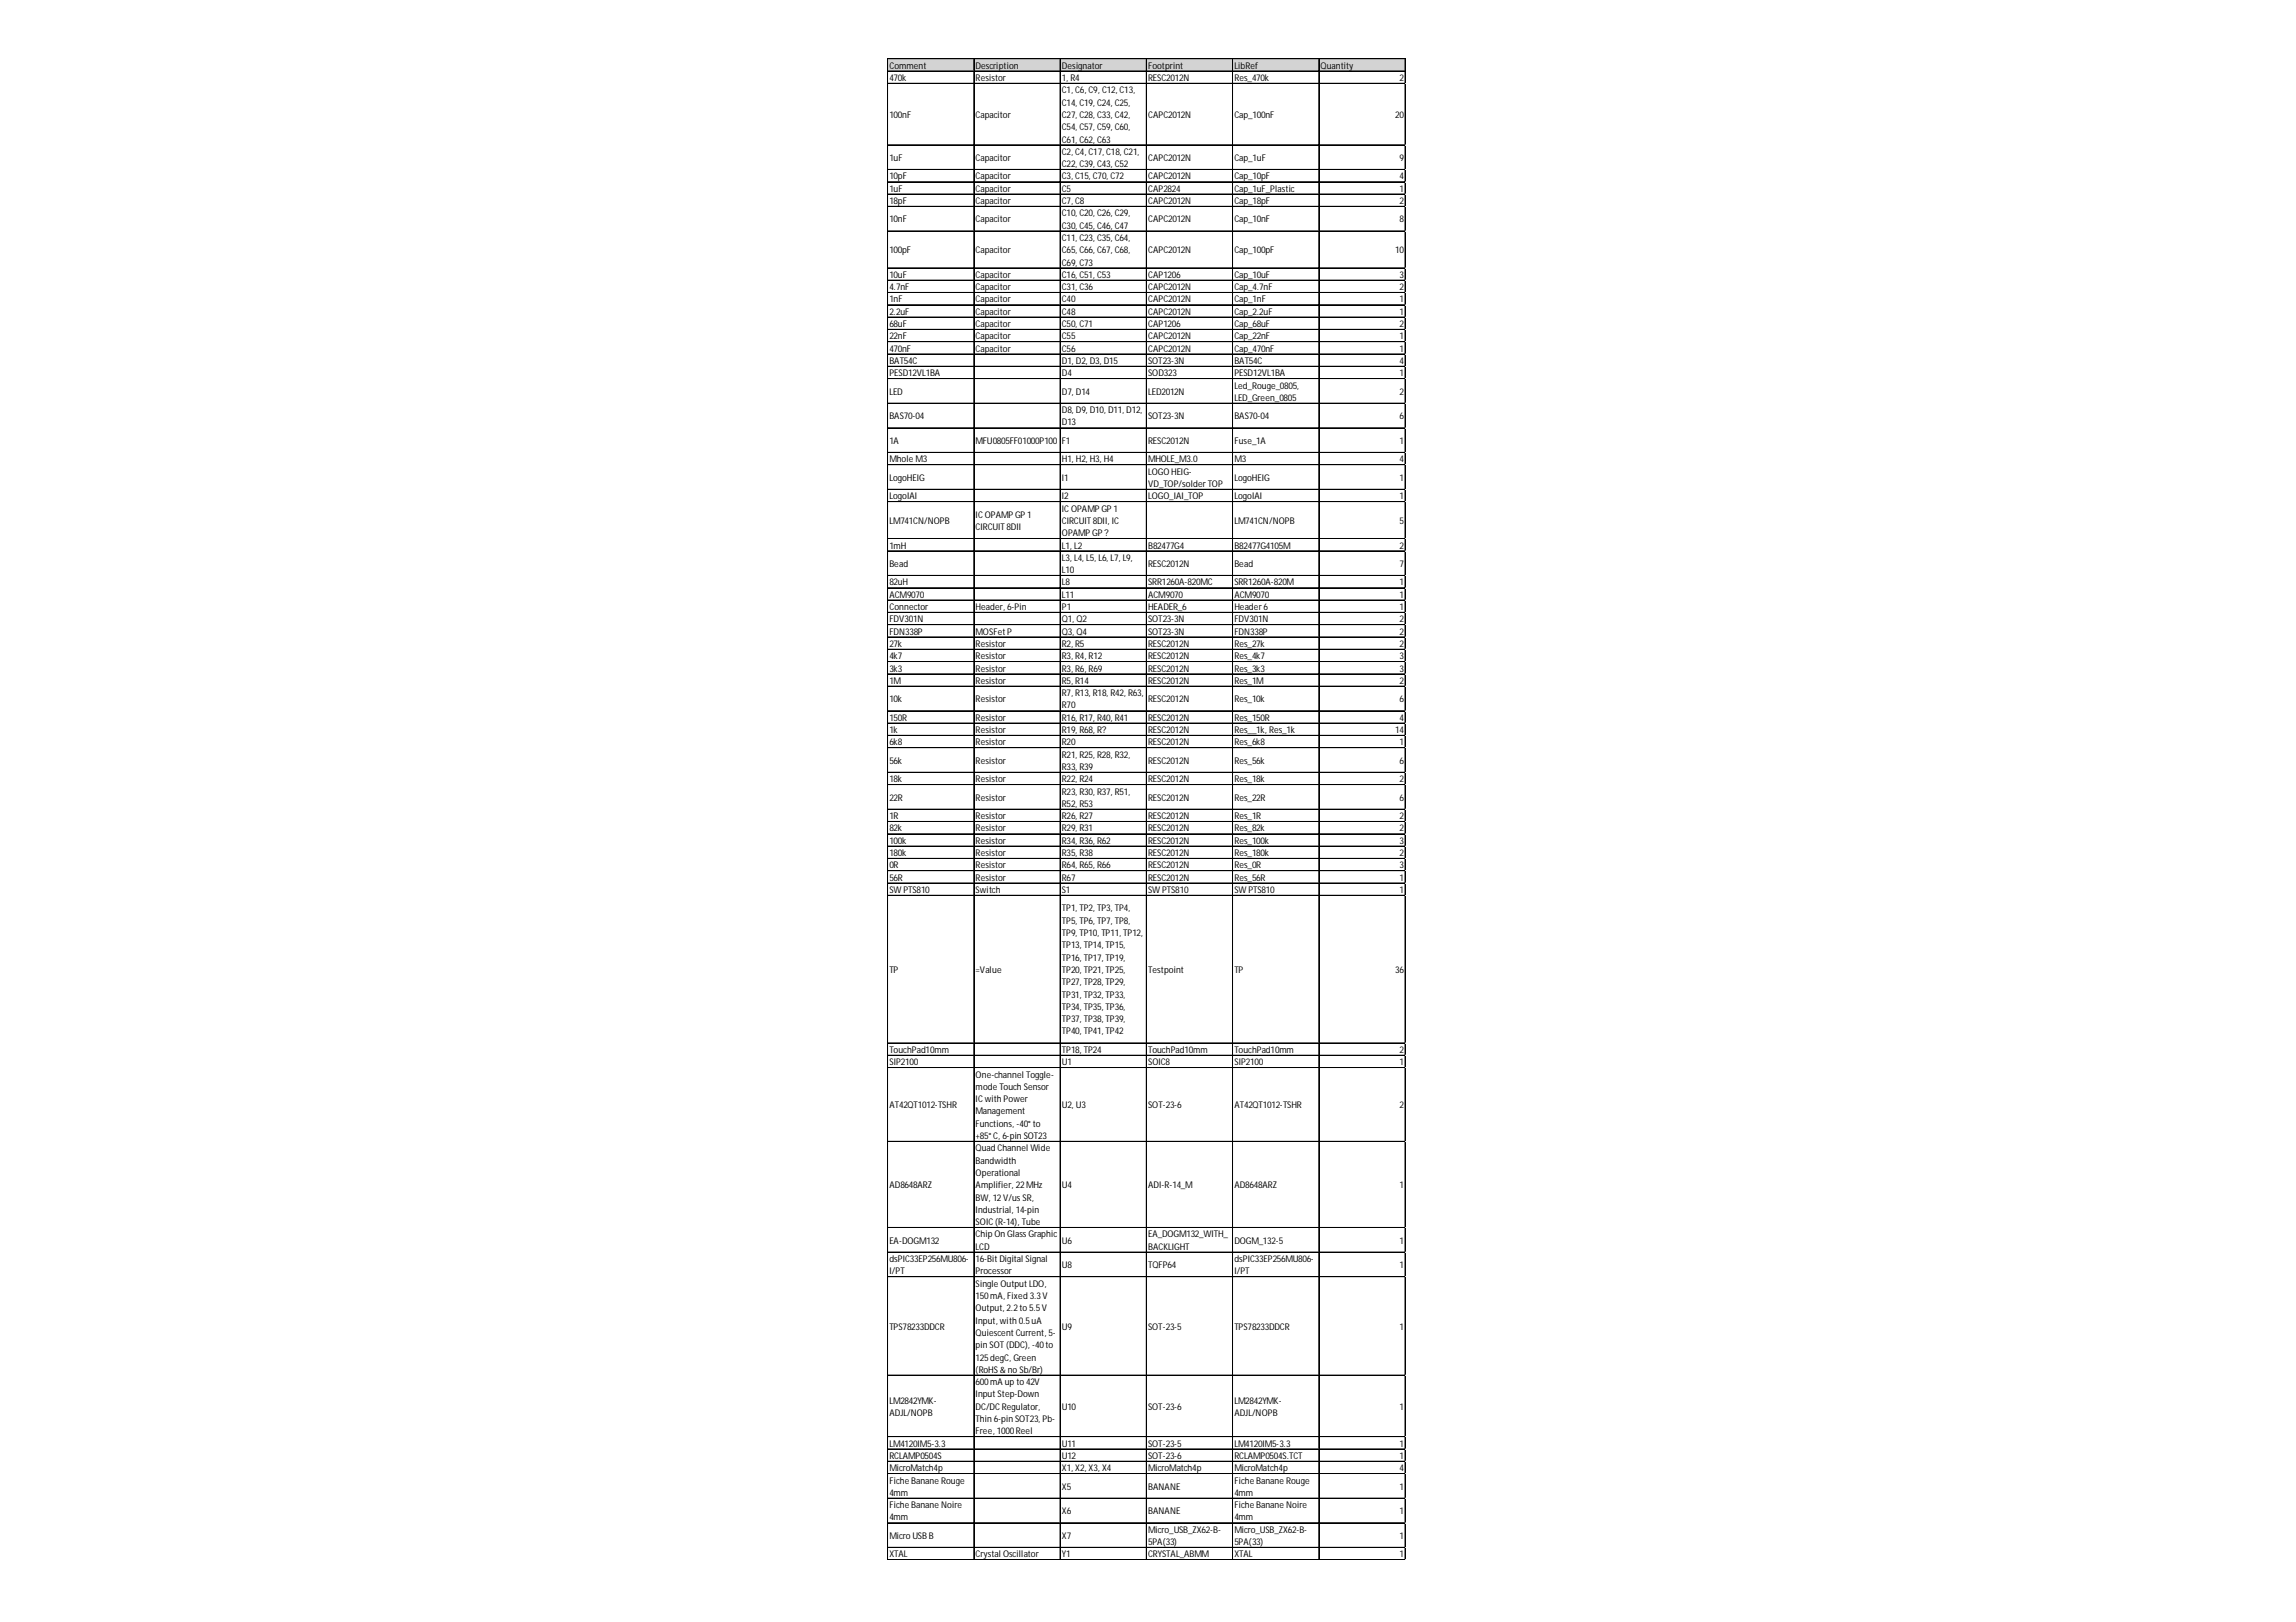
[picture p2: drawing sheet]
<svg xmlns="http://www.w3.org/2000/svg" width="297mm" height="210mm" viewBox="0 0 297 210" stroke-linecap="round" stroke-linejoin="round" font-family="sans-serif">
<defs><g id="words">
<g font-size="1.2">
<text x="115.1" y="8.9">Comment</text>
<text x="115.1" y="10.5">470k</text>
<text x="126.2" y="8.9">Description</text>
<text x="126.2" y="10.5">Resistor</text>
<text x="137.4" y="8.9">Designator</text>
<text x="137.4" y="10.5">1, R4</text>
<text x="148.5" y="8.9">Footprint</text>
<text x="148.5" y="10.5">RESC2012N</text>
<text x="159.7" y="8.9">LibRef</text>
<text x="159.7" y="10.5">Res_470k</text>
<text x="170.9" y="8.9">Quantity</text>
<text x="181.1" y="10.5">2</text>
<text x="115.1" y="15.3">100nF</text>
<text x="126.2" y="15.3">Capacitor</text>
<text x="137.4" y="12.1">C1, C6, C9, C12, C13,</text>
<text x="137.4" y="13.7">C14, C19, C24, C25,</text>
<text x="137.4" y="15.3">C27, C28, C33, C42,</text>
<text x="137.4" y="16.9">C54, C57, C59, C60,</text>
<text x="148.5" y="15.3">CAPC2012N</text>
<text x="159.7" y="15.3">Cap_100nF</text>
<text x="180.5" y="15.3">20</text>
<text x="115.1" y="20.8">1uF</text>
<text x="115.1" y="23.2">10pF</text>
<text x="126.2" y="20.8">Capacitor</text>
<text x="126.2" y="23.2">Capacitor</text>
<text x="137.4" y="18.4">C61, C62, C63</text>
<text x="137.4" y="20">C2, C4, C17, C18, C21,</text>
<text x="137.4" y="21.6">C22, C39, C43, C52</text>
<text x="137.4" y="23.2">C3, C15, C70, C72</text>
<text x="148.5" y="20.8">CAPC2012N</text>
<text x="148.5" y="23.2">CAPC2012N</text>
<text x="159.7" y="20.8">Cap_1uF</text>
<text x="159.7" y="23.2">Cap_10pF</text>
<text x="181.1" y="20.8">9</text>
<text x="181.1" y="23.2">4</text>
<text x="115.1" y="24.8">1uF</text>
<text x="115.1" y="26.4">18pF</text>
<text x="115.1" y="28.8">10nF</text>
<text x="126.2" y="24.8">Capacitor</text>
<text x="126.2" y="26.4">Capacitor</text>
<text x="126.2" y="28.8">Capacitor</text>
<text x="137.4" y="24.8">C5</text>
<text x="137.4" y="26.4">C7, C8</text>
<text x="137.4" y="28">C10, C20, C26, C29,</text>
<text x="137.4" y="29.6">C30, C45, C46, C47</text>
<text x="148.5" y="24.8">CAP2824</text>
<text x="148.5" y="26.4">CAPC2012N</text>
<text x="148.5" y="28.8">CAPC2012N</text>
<text x="159.7" y="24.8">Cap_1uF_Plastic</text>
<text x="159.7" y="26.4">Cap_18pF</text>
<text x="159.7" y="28.8">Cap_10nF</text>
<text x="181.1" y="24.8">1</text>
<text x="181.1" y="26.4">2</text>
<text x="181.1" y="28.8">8</text>
<text x="115.1" y="32.8">100pF</text>
<text x="115.1" y="36">10uF</text>
<text x="126.2" y="32.8">Capacitor</text>
<text x="126.2" y="36">Capacitor</text>
<text x="137.4" y="31.2">C11, C23, C35, C64,</text>
<text x="137.4" y="32.8">C65, C66, C67, C68,</text>
<text x="137.4" y="34.4">C69, C73</text>
<text x="137.4" y="36">C16, C51, C53</text>
<text x="148.5" y="32.8">CAPC2012N</text>
<text x="148.5" y="36">CAP1206</text>
<text x="159.7" y="32.8">Cap_100pF</text>
<text x="159.7" y="36">Cap_10uF</text>
<text x="180.5" y="32.8">10</text>
<text x="181.1" y="36">3</text>
<text x="115.1" y="37.5">4.7nF</text>
<text x="115.1" y="39.1">1nF</text>
<text x="115.1" y="40.7">2.2uF</text>
<text x="126.2" y="37.5">Capacitor</text>
<text x="126.2" y="39.1">Capacitor</text>
<text x="126.2" y="40.7">Capacitor</text>
<text x="137.4" y="37.5">C31, C36</text>
<text x="137.4" y="39.1">C40</text>
<text x="137.4" y="40.7">C48</text>
<text x="148.5" y="37.5">CAPC2012N</text>
<text x="148.5" y="39.1">CAPC2012N</text>
<text x="148.5" y="40.7">CAPC2012N</text>
<text x="159.7" y="37.5">Cap_4.7nF</text>
<text x="159.7" y="39.1">Cap_1nF</text>
<text x="159.7" y="40.7">Cap_2.2uF</text>
<text x="181.1" y="37.5">2</text>
<text x="181.1" y="39.1">1</text>
<text x="181.1" y="40.7">1</text>
<text x="115.1" y="42.3">68uF</text>
<text x="115.1" y="43.9">22nF</text>
<text x="115.1" y="45.5">470nF</text>
<text x="115.1" y="47.1">BAT54C</text>
<text x="126.2" y="42.3">Capacitor</text>
<text x="126.2" y="43.9">Capacitor</text>
<text x="126.2" y="45.5">Capacitor</text>
<text x="137.4" y="42.3">C50, C71</text>
<text x="137.4" y="43.9">C55</text>
<text x="137.4" y="45.5">C56</text>
<text x="137.4" y="47.1">D1, D2, D3, D15</text>
<text x="148.5" y="42.3">CAP1206</text>
<text x="148.5" y="43.9">CAPC2012N</text>
<text x="148.5" y="45.5">CAPC2012N</text>
<text x="148.5" y="47.1">SOT23-3N</text>
<text x="159.7" y="42.3">Cap_68uF</text>
<text x="159.7" y="43.9">Cap_22nF</text>
<text x="159.7" y="45.5">Cap_470nF</text>
<text x="159.7" y="47.1">BAT54C</text>
<text x="181.1" y="42.3">2</text>
<text x="181.1" y="43.9">1</text>
<text x="181.1" y="45.5">1</text>
<text x="181.1" y="47.1">4</text>
<text x="115.1" y="48.7">PESD12VL1BA</text>
<text x="115.1" y="51.1">LED</text>
<text x="137.4" y="48.7">D4</text>
<text x="137.4" y="51.1">D7, D14</text>
<text x="137.4" y="53.5">D8, D9, D10, D11, D12,</text>
<text x="148.5" y="48.7">SOD323</text>
<text x="148.5" y="51.1">LED2012N</text>
<text x="159.7" y="48.7">PESD12VL1BA</text>
<text x="159.7" y="50.3">Led_Rouge_0805,</text>
<text x="159.7" y="51.9">LED_Green_0805</text>
<text x="181.1" y="48.7">1</text>
<text x="181.1" y="51.1">2</text>
<text x="115.1" y="54.3">BAS70-04</text>
<text x="115.1" y="57.4">1A</text>
<text x="115.1" y="59.8">Mhole M3</text>
<text x="126.2" y="57.4">MFU0805FF01000P100</text>
<text x="137.4" y="55.1">D13</text>
<text x="137.4" y="57.4">F1</text>
<text x="137.4" y="59.8">H1, H2, H3, H4</text>
<text x="148.5" y="54.3">SOT23-3N</text>
<text x="148.5" y="57.4">RESC2012N</text>
<text x="148.5" y="59.8">MHOLE_M3.0</text>
<text x="159.7" y="54.3">BAS70-04</text>
<text x="159.7" y="57.4">Fuse_1A</text>
<text x="159.7" y="59.8">M3</text>
<text x="181.1" y="54.3">6</text>
<text x="181.1" y="57.4">1</text>
<text x="181.1" y="59.8">4</text>
<text x="115.1" y="62.2">LogoHEIG</text>
<text x="115.1" y="64.6">LogoIAI</text>
<text x="137.4" y="62.2">I1</text>
<text x="137.4" y="64.6">I2</text>
<text x="148.5" y="61.4">LOGO HEIG-</text>
<text x="148.5" y="63">VD_TOP/solderTOP</text>
<text x="148.5" y="64.6">LOGO_IAI_TOP</text>
<text x="159.7" y="62.2">LogoHEIG</text>
<text x="159.7" y="64.6">LogoIAI</text>
<text x="181.1" y="62.2">1</text>
<text x="181.1" y="64.6">1</text>
<text x="115.1" y="67.8">LM741CN/NOPB</text>
<text x="115.1" y="71">1mH</text>
<text x="126.2" y="67">ICOPAMPGP1</text>
<text x="126.2" y="68.6">CIRCUIT8DII</text>
<text x="137.4" y="66.2">ICOPAMPGP1</text>
<text x="137.4" y="67.8">CIRCUIT8DII, IC</text>
<text x="137.4" y="69.4">OPAMPGP?</text>
<text x="137.4" y="71">L1, L2</text>
<text x="148.5" y="71">B82477G4</text>
<text x="159.7" y="67.8">LM741CN/NOPB</text>
<text x="159.7" y="71">B82477G4105M</text>
<text x="181.1" y="67.8">5</text>
<text x="181.1" y="71">2</text>
<text x="115.1" y="73.4">Bead</text>
<text x="115.1" y="75.8">82uH</text>
<text x="115.1" y="77.4">ACM9070</text>
<text x="137.4" y="72.6">L3, L4, L5, L6, L7, L9,</text>
<text x="137.4" y="74.2">L10</text>
<text x="137.4" y="75.8">L8</text>
<text x="137.4" y="77.4">L11</text>
<text x="148.5" y="73.4">RESC2012N</text>
<text x="148.5" y="75.8">SRR1260A-820MC</text>
<text x="148.5" y="77.4">ACM9070</text>
<text x="159.7" y="73.4">Bead</text>
<text x="159.7" y="75.8">SRR1260A-820M</text>
<text x="159.7" y="77.4">ACM9070</text>
<text x="181.1" y="73.4">7</text>
<text x="181.1" y="75.8">1</text>
<text x="181.1" y="77.4">1</text>
<text x="115.1" y="78.9">Connector</text>
<text x="115.1" y="80.5">FDV301N</text>
<text x="115.1" y="82.1">FDN338P</text>
<text x="115.1" y="83.7">27k</text>
<text x="126.2" y="78.9">Header, 6-Pin</text>
<text x="126.2" y="82.1">MOSFetP</text>
<text x="126.2" y="83.7">Resistor</text>
<text x="137.4" y="78.9">P1</text>
<text x="137.4" y="80.5">Q1, Q2</text>
<text x="137.4" y="82.1">Q3, Q4</text>
<text x="137.4" y="83.7">R2, R5</text>
<text x="148.5" y="78.9">HEADER_6</text>
<text x="148.5" y="80.5">SOT23-3N</text>
<text x="148.5" y="82.1">SOT23-3N</text>
<text x="148.5" y="83.7">RESC2012N</text>
<text x="159.7" y="78.9">Header6</text>
<text x="159.7" y="80.5">FDV301N</text>
<text x="159.7" y="82.1">FDN338P</text>
<text x="159.7" y="83.7">Res_27k</text>
<text x="181.1" y="78.9">1</text>
<text x="181.1" y="80.5">2</text>
<text x="181.1" y="82.1">2</text>
<text x="181.1" y="83.7">2</text>
<text x="115.1" y="85.3">4k7</text>
<text x="115.1" y="86.9">3k3</text>
<text x="115.1" y="88.5">1M</text>
<text x="126.2" y="85.3">Resistor</text>
<text x="126.2" y="86.9">Resistor</text>
<text x="126.2" y="88.5">Resistor</text>
<text x="137.4" y="85.3">R3, R4, R12</text>
<text x="137.4" y="86.9">R3, R6, R69</text>
<text x="137.4" y="88.5">R5, R14</text>
<text x="148.5" y="85.3">RESC2012N</text>
<text x="148.5" y="86.9">RESC2012N</text>
<text x="148.5" y="88.5">RESC2012N</text>
<text x="159.7" y="85.3">Res_4k7</text>
<text x="159.7" y="86.9">Res_3k3</text>
<text x="159.7" y="88.5">Res_1M</text>
<text x="181.1" y="85.3">3</text>
<text x="181.1" y="86.9">3</text>
<text x="181.1" y="88.5">2</text>
<text x="115.1" y="90.9">10k</text>
<text x="115.1" y="93.3">150R</text>
<text x="115.1" y="94.9">1k</text>
<text x="126.2" y="90.9">Resistor</text>
<text x="126.2" y="93.3">Resistor</text>
<text x="126.2" y="94.9">Resistor</text>
<text x="137.4" y="90.1">R7, R13, R18, R42, R63,</text>
<text x="137.4" y="91.7">R70</text>
<text x="137.4" y="93.3">R16, R17, R40, R41</text>
<text x="137.4" y="94.9">R19, R68, R?</text>
<text x="148.5" y="90.9">RESC2012N</text>
<text x="148.5" y="93.3">RESC2012N</text>
<text x="148.5" y="94.9">RESC2012N</text>
<text x="159.7" y="90.9">Res_10k</text>
<text x="159.7" y="93.3">Res_150R</text>
<text x="159.7" y="94.9">Res__1k, Res_1k</text>
<text x="180.5" y="94.9">14</text>
<text x="181.1" y="90.9">6</text>
<text x="181.1" y="93.3">4</text>
<text x="115.1" y="96.5">6k8</text>
<text x="115.1" y="98.8">56k</text>
<text x="115.1" y="101.2">18k</text>
<text x="126.2" y="96.5">Resistor</text>
<text x="126.2" y="98.8">Resistor</text>
<text x="126.2" y="101.2">Resistor</text>
<text x="137.4" y="96.5">R20</text>
<text x="137.4" y="98">R21, R25, R28, R32,</text>
<text x="137.4" y="99.6">R33, R39</text>
<text x="137.4" y="101.2">R22, R24</text>
<text x="148.5" y="96.5">RESC2012N</text>
<text x="148.5" y="98.8">RESC2012N</text>
<text x="148.5" y="101.2">RESC2012N</text>
<text x="159.7" y="96.5">Res_6k8</text>
<text x="159.7" y="98.8">Res_56k</text>
<text x="159.7" y="101.2">Res_18k</text>
<text x="181.1" y="96.5">1</text>
<text x="181.1" y="98.8">6</text>
<text x="181.1" y="101.2">2</text>
<text x="115.1" y="103.6">22R</text>
<text x="115.1" y="106">1R</text>
<text x="115.1" y="107.6">82k</text>
<text x="126.2" y="103.6">Resistor</text>
<text x="126.2" y="106">Resistor</text>
<text x="126.2" y="107.6">Resistor</text>
<text x="137.4" y="102.8">R23, R30, R37, R51,</text>
<text x="137.4" y="104.4">R52, R53</text>
<text x="137.4" y="106">R26, R27</text>
<text x="137.4" y="107.6">R29, R31</text>
<text x="148.5" y="103.6">RESC2012N</text>
<text x="148.5" y="106">RESC2012N</text>
<text x="148.5" y="107.6">RESC2012N</text>
<text x="159.7" y="103.6">Res_22R</text>
<text x="159.7" y="106">Res_1R</text>
<text x="159.7" y="107.6">Res_82k</text>
<text x="181.1" y="103.6">6</text>
<text x="181.1" y="106">2</text>
<text x="181.1" y="107.6">2</text>
<text x="115.1" y="109.2">100k</text>
<text x="115.1" y="110.8">180k</text>
<text x="115.1" y="112.4">0R</text>
<text x="115.1" y="114">56R</text>
<text x="126.2" y="109.2">Resistor</text>
<text x="126.2" y="110.8">Resistor</text>
<text x="126.2" y="112.4">Resistor</text>
<text x="126.2" y="114">Resistor</text>
<text x="137.4" y="109.2">R34, R36, R62</text>
<text x="137.4" y="110.8">R35, R38</text>
<text x="137.4" y="112.4">R64, R65, R66</text>
<text x="137.4" y="114">R67</text>
<text x="148.5" y="109.2">RESC2012N</text>
<text x="148.5" y="110.8">RESC2012N</text>
<text x="148.5" y="112.4">RESC2012N</text>
<text x="148.5" y="114">RESC2012N</text>
<text x="159.7" y="109.2">Res_100k</text>
<text x="159.7" y="110.8">Res_180k</text>
<text x="159.7" y="112.4">Res_0R</text>
<text x="159.7" y="114">Res_56R</text>
<text x="181.1" y="109.2">3</text>
<text x="181.1" y="110.8">2</text>
<text x="181.1" y="112.4">3</text>
<text x="181.1" y="114">1</text>
<text x="115.1" y="115.6">SWPTS810</text>
<text x="126.2" y="115.6">Switch</text>
<text x="137.4" y="115.6">S1</text>
<text x="137.4" y="118">TP1, TP2, TP3, TP4,</text>
<text x="137.4" y="119.5">TP5, TP6, TP7, TP8,</text>
<text x="148.5" y="115.6">SWPTS810</text>
<text x="159.7" y="115.6">SWPTS810</text>
<text x="181.1" y="115.6">1</text>
<text x="115.1" y="125.9">TP</text>
<text x="126.2" y="125.9">=Value</text>
<text x="137.4" y="121.1">TP9, TP10, TP11, TP12,</text>
<text x="137.4" y="122.7">TP13, TP14, TP15,</text>
<text x="137.4" y="124.3">TP16, TP17, TP19,</text>
<text x="137.4" y="125.9">TP20, TP21, TP25,</text>
<text x="148.5" y="125.9">Testpoint</text>
<text x="159.7" y="125.9">TP</text>
<text x="180.5" y="125.9">36</text>
<text x="137.4" y="127.5">TP27, TP28, TP29,</text>
<text x="137.4" y="129.1">TP31, TP32, TP33,</text>
<text x="137.4" y="130.7">TP34, TP35, TP36,</text>
<text x="115.1" y="136.3">TouchPad10mm</text>
<text x="115.1" y="137.9">SIP2100</text>
<text x="137.4" y="132.3">TP37, TP38, TP39,</text>
<text x="137.4" y="133.9">TP40, TP41, TP42</text>
<text x="137.4" y="136.3">TP18, TP24</text>
<text x="137.4" y="137.9">U1</text>
<text x="148.5" y="136.3">TouchPad10mm</text>
<text x="148.5" y="137.9">SOIC8</text>
<text x="159.7" y="136.3">TouchPad10mm</text>
<text x="159.7" y="137.9">SIP2100</text>
<text x="181.1" y="136.3">2</text>
<text x="181.1" y="137.9">1</text>
<text x="115.1" y="143.4">AT42QT1012-TSHR</text>
<text x="126.2" y="139.4">One-channel Toggle-</text>
<text x="126.2" y="141">mode Touch Sensor</text>
<text x="126.2" y="142.6">ICwith Power</text>
<text x="137.4" y="143.4">U2, U3</text>
<text x="148.5" y="143.4">SOT-23-6</text>
<text x="159.7" y="143.4">AT42QT1012-TSHR</text>
<text x="181.1" y="143.4">2</text>
<text x="126.2" y="144.2">Management</text>
<text x="126.2" y="145.8">Functions, -40° to</text>
<text x="126.2" y="147.4">+85° C, 6-pin SOT23</text>
<text x="126.2" y="149">Quad Channel Wide</text>
<text x="115.1" y="153.8">AD8648ARZ</text>
<text x="126.2" y="150.6">Bandwidth</text>
<text x="126.2" y="152.2">Operational</text>
<text x="126.2" y="153.8">Amplifier, 22MHz</text>
<text x="126.2" y="155.4">BW, 12V/usSR,</text>
<text x="137.4" y="153.8">U4</text>
<text x="148.5" y="153.8">ADI-R-14_M</text>
<text x="159.7" y="153.8">AD8648ARZ</text>
<text x="181.1" y="153.8">1</text>
<text x="115.1" y="160.9">EA-DOGM132</text>
<text x="126.2" y="157">Industrial, 14-pin</text>
<text x="126.2" y="158.5">SOIC(R-14), Tube</text>
<text x="126.2" y="160.1">Chip On GlassGraphic</text>
<text x="126.2" y="161.7">LCD</text>
<text x="137.4" y="160.9">U6</text>
<text x="148.5" y="160.1">EA_DOGM132_WITH_</text>
<text x="148.5" y="161.7">BACKLIGHT</text>
<text x="159.7" y="160.9">DOGM_132-5</text>
<text x="181.1" y="160.9">1</text>
<text x="115.1" y="163.3">dsPIC33EP256MU806-</text>
<text x="115.1" y="164.9">I/PT</text>
<text x="126.2" y="163.3">16-BitDigital Signal</text>
<text x="126.2" y="164.9">Processor</text>
<text x="126.2" y="166.5">Single Output LDO,</text>
<text x="137.4" y="164.1">U8</text>
<text x="148.5" y="164.1">TQFP64</text>
<text x="159.7" y="163.3">dsPIC33EP256MU806-</text>
<text x="159.7" y="164.9">I/PT</text>
<text x="181.1" y="164.1">1</text>
<text x="115.1" y="172.1">TPS78233DDCR</text>
<text x="126.2" y="168.1">150mA, Fixed 3.3V</text>
<text x="126.2" y="169.7">Output, 2.2to 5.5V</text>
<text x="126.2" y="171.3">Input, with 0.5uA</text>
<text x="126.2" y="172.9">QuiescentCurrent, 5-</text>
<text x="137.4" y="172.1">U9</text>
<text x="148.5" y="172.1">SOT-23-5</text>
<text x="159.7" y="172.1">TPS78233DDCR</text>
<text x="181.1" y="172.1">1</text>
<text x="126.2" y="174.5">pin SOT(DDC), -40to</text>
<text x="126.2" y="176.1">125degC, Green</text>
<text x="126.2" y="177.7">(RoHS&amp; no Sb/Br)</text>
<text x="126.2" y="179.2">600mA up to 42V</text>
<text x="115.1" y="181.6">LM2842YMK-</text>
<text x="115.1" y="183.2">ADJL/NOPB</text>
<text x="126.2" y="180.8">Input Step-Down</text>
<text x="126.2" y="182.4">DC/DCRegulator,</text>
<text x="126.2" y="184">Thin 6-pin SOT23, Pb-</text>
<text x="126.2" y="185.6">Free, 1000Reel</text>
<text x="137.4" y="182.4">U10</text>
<text x="148.5" y="182.4">SOT-23-6</text>
<text x="159.7" y="181.6">LM2842YMK-</text>
<text x="159.7" y="183.2">ADJL/NOPB</text>
<text x="181.1" y="182.4">1</text>
<text x="115.1" y="187.2">LM4120IM5-3.3</text>
<text x="115.1" y="188.8">RCLAMP0504S</text>
<text x="115.1" y="190.4">MicroMatch4p</text>
<text x="115.1" y="192">Fiche Banane Rouge</text>
<text x="137.4" y="187.2">U11</text>
<text x="137.4" y="188.8">U12</text>
<text x="137.4" y="190.4">X1, X2, X3, X4</text>
<text x="148.5" y="187.2">SOT-23-5</text>
<text x="148.5" y="188.8">SOT-23-6</text>
<text x="148.5" y="190.4">MicroMatch4p</text>
<text x="159.7" y="187.2">LM4120IM5-3.3</text>
<text x="159.7" y="188.8">RCLAMP0504S.TCT</text>
<text x="159.7" y="190.4">MicroMatch4p</text>
<text x="159.7" y="192">Fiche Banane Rouge</text>
<text x="181.1" y="187.2">1</text>
<text x="181.1" y="188.8">1</text>
<text x="181.1" y="190.4">4</text>
<text x="115.1" y="193.6">4mm</text>
<text x="115.1" y="195.2">Fiche Banane Noire</text>
<text x="115.1" y="196.8">4mm</text>
<text x="137.4" y="192.8">X5</text>
<text x="137.4" y="196">X6</text>
<text x="148.5" y="192.8">BANANE</text>
<text x="148.5" y="196">BANANE</text>
<text x="159.7" y="193.6">4mm</text>
<text x="159.7" y="195.2">Fiche Banane Noire</text>
<text x="159.7" y="196.8">4mm</text>
<text x="181.1" y="192.8">1</text>
<text x="181.1" y="196">1</text>
<text x="115.1" y="199.1">Micro USBB</text>
<text x="115.1" y="201.5">XTAL</text>
<text x="126.2" y="201.5">Crystal Oscillator</text>
<text x="137.4" y="199.1">X7</text>
<text x="137.4" y="201.5">Y1</text>
<text x="148.5" y="198.4">Micro_USB_ZX62-B-</text>
<text x="148.5" y="199.9">5PA(33)</text>
<text x="148.5" y="201.5">CRYSTAL_ABMM</text>
<text x="159.7" y="198.4">Micro_USB_ZX62-B-</text>
<text x="159.7" y="199.9">5PA(33)</text>
<text x="159.7" y="201.5">XTAL</text>
<text x="181.1" y="199.1">1</text>
<text x="181.1" y="201.5">1</text>
</g>
</g></defs>
<path d="M114.9 7.6h67v1.7h-67z" fill="#d3d3d3"/>
<g fill="none" stroke="#000" stroke-width=".13">
<path d="M114.8 7.6v194.3M114.9 7.6v194.3M114.9 7.6h67M114.9 9.2h67M114.9 10.8h67M114.9 18.7h67M114.9 18.8h67M126 7.7v194.2M137.1 7.7v194.2M137.2 7.7v194.2M148.3 7.7v194.2M159.5 7.7v194.2"/>
<path d="M170.6 7.7v194.2M170.7 7.7v194.2M181.8 7.7v194.2M114.9 21.9h67M114.9 22h67M114.9 23.5h67M114.9 23.6h67M114.9 25.1h67M114.9 26.7h67M114.9 29.9h67M114.9 34.7h67M114.9 36.3h67"/>
<path d="M114.9 37.8h67M114.9 37.9h67M114.9 39.4h67M114.9 39.5h67M114.9 41h67M114.9 41.1h67M114.9 42.6h67M114.9 42.7h67M114.9 44.2h67M114.9 44.3h67M114.9 45.8h67M114.9 47.4h67"/>
<path d="M114.9 49h67M114.9 52.2h67M114.9 55.4h67M114.9 58.5h67M114.9 58.6h67M114.9 60.1h67M114.9 60.2h67M114.9 63.3h67M114.9 63.4h67M114.9 64.9h67M114.9 69.7h67M114.9 71.3h67"/>
<path d="M114.9 74.5h67M114.9 76.1h67M114.9 77.6h67M114.9 77.7h67M114.9 79.2h67M114.9 79.3h67M114.9 80.8h67M114.9 80.9h67M114.9 82.4h67M114.9 82.5h67M114.9 84h67M114.9 84.1h67"/>
<path d="M114.9 85.6h67M114.9 87.2h67M114.9 88.8h67M114.9 92h67M114.9 93.6h67M114.9 95.2h67M114.9 96.8h67M114.9 99.9h67M114.9 100h67M114.9 101.5h67M114.9 101.6h67M114.9 104.7h67"/>
<path d="M114.9 104.8h67M114.9 106.3h67M114.9 107.9h67M114.9 109.5h67M114.9 111.1h67M114.9 112.7h67M114.9 114.3h67M114.9 115.9h67M114.9 135h67M114.9 136.6h67M114.9 138.1h67M114.9 138.2h67"/>
<path d="M114.9 147.7h67M114.9 158.8h67M114.9 158.9h67M114.9 162h67M114.9 162.1h67M114.9 165.2h67M114.9 165.3h67M114.9 178h67M114.9 185.9h67M114.9 186h67M114.9 187.5h67M114.9 189.1h67"/>
<path d="M114.9 190.7h67M114.9 193.9h67M114.9 197.1h67M114.9 200.2h67M114.9 200.3h67M114.9 201.8h67M114.9 201.9h67"/>
</g>
<path d="M114.8 201.9h.1" fill="none" stroke="#d4d4d4" stroke-width=".13"/>
<path d="M114.8 201.9h.1z" fill="#d4d4d4"/>
<path d="M126 201.9h.1" fill="none" stroke="#d4d4d4" stroke-width=".13"/>
<path d="M126 201.9h.1z" fill="#d4d4d4"/>
<path d="M137.1 201.9h.1" fill="none" stroke="#d4d4d4" stroke-width=".13"/>
<path d="M137.1 201.9h.1z" fill="#d4d4d4"/>
<path d="M148.3 201.9h.1" fill="none" stroke="#d4d4d4" stroke-width=".13"/>
<path d="M148.3 201.9h.1z" fill="#d4d4d4"/>
<path d="M159.5 201.9h.1" fill="none" stroke="#d4d4d4" stroke-width=".13"/>
<path d="M170.6 201.9h.1" fill="none" stroke="#d4d4d4" stroke-width=".13"/>
<path d="M170.6 201.9h.1z" fill="#d4d4d4"/>
<path d="M181.8 201.9h.1" fill="none" stroke="#d4d4d4" stroke-width=".13"/>
<path d="M181.8 201.9h.1z" fill="#d4d4d4"/>
<path d="M181.9 10.8h.1" fill="none" stroke="#d4d4d4" stroke-width=".13"/>
<path d="M181.9 10.8v.1z" fill="#d4d4d4"/>
<path d="M181.9 18.7h.1" fill="none" stroke="#d4d4d4" stroke-width=".13"/>
<path d="M181.9 18.7v.1z" fill="#d4d4d4"/>
<path d="M181.9 21.9h.1" fill="none" stroke="#d4d4d4" stroke-width=".13"/>
<path d="M181.9 21.9v.1z" fill="#d4d4d4"/>
<path d="M181.9 23.5h.1" fill="none" stroke="#d4d4d4" stroke-width=".13"/>
<path d="M181.9 23.5v.1z" fill="#d4d4d4"/>
<path d="M181.9 25.1h.1" fill="none" stroke="#d4d4d4" stroke-width=".13"/>
<path d="M181.9 25.1v.1z" fill="#d4d4d4"/>
<path d="M181.9 26.7h.1" fill="none" stroke="#d4d4d4" stroke-width=".13"/>
<path d="M181.9 26.7v.1z" fill="#d4d4d4"/>
<path d="M181.9 29.9h.1" fill="none" stroke="#d4d4d4" stroke-width=".13"/>
<path d="M181.9 29.9v.1z" fill="#d4d4d4"/>
<path d="M181.9 34.7h.1" fill="none" stroke="#d4d4d4" stroke-width=".13"/>
<path d="M181.9 36.3h.1" fill="none" stroke="#d4d4d4" stroke-width=".13"/>
<path d="M181.9 37.8h.1" fill="none" stroke="#d4d4d4" stroke-width=".13"/>
<path d="M181.9 37.8v.1z" fill="#d4d4d4"/>
<path d="M181.9 39.4h.1" fill="none" stroke="#d4d4d4" stroke-width=".13"/>
<path d="M181.9 39.4v.1z" fill="#d4d4d4"/>
<path d="M181.9 41h.1" fill="none" stroke="#d4d4d4" stroke-width=".13"/>
<path d="M181.9 41v.1z" fill="#d4d4d4"/>
<path d="M181.9 42.6h.1" fill="none" stroke="#d4d4d4" stroke-width=".13"/>
<path d="M181.9 42.6v.1z" fill="#d4d4d4"/>
<path d="M181.9 44.2h.1" fill="none" stroke="#d4d4d4" stroke-width=".13"/>
<path d="M181.9 44.2v.1z" fill="#d4d4d4"/>
<path d="M181.9 45.8h.1" fill="none" stroke="#d4d4d4" stroke-width=".13"/>
<path d="M181.9 45.8v.1z" fill="#d4d4d4"/>
<path d="M181.9 47.4h.1" fill="none" stroke="#d4d4d4" stroke-width=".13"/>
<path d="M181.9 47.4v.1z" fill="#d4d4d4"/>
<path d="M181.9 49h.1" fill="none" stroke="#d4d4d4" stroke-width=".13"/>
<path d="M181.9 49v.1z" fill="#d4d4d4"/>
<path d="M181.9 52.2h.1" fill="none" stroke="#d4d4d4" stroke-width=".13"/>
<path d="M181.9 52.2v.1z" fill="#d4d4d4"/>
<path d="M181.9 55.4h.1" fill="none" stroke="#d4d4d4" stroke-width=".13"/>
<path d="M181.9 58.5h.1" fill="none" stroke="#d4d4d4" stroke-width=".13"/>
<path d="M181.9 58.5v.1z" fill="#d4d4d4"/>
<path d="M181.9 60.1h.1" fill="none" stroke="#d4d4d4" stroke-width=".13"/>
<path d="M181.9 60.1v.1z" fill="#d4d4d4"/>
<path d="M181.9 63.3h.1" fill="none" stroke="#d4d4d4" stroke-width=".13"/>
<path d="M181.9 63.3v.1z" fill="#d4d4d4"/>
<path d="M181.9 64.9h.1" fill="none" stroke="#d4d4d4" stroke-width=".13"/>
<path d="M181.9 64.9v.1z" fill="#d4d4d4"/>
<path d="M181.9 69.7h.1" fill="none" stroke="#d4d4d4" stroke-width=".13"/>
<path d="M181.9 69.7v.1z" fill="#d4d4d4"/>
<path d="M181.9 71.3h.1" fill="none" stroke="#d4d4d4" stroke-width=".13"/>
<path d="M181.9 71.3v.1z" fill="#d4d4d4"/>
<path d="M181.9 74.5h.1" fill="none" stroke="#d4d4d4" stroke-width=".13"/>
<path d="M181.9 76.1h.1" fill="none" stroke="#d4d4d4" stroke-width=".13"/>
<path d="M181.9 77.6h.1" fill="none" stroke="#d4d4d4" stroke-width=".13"/>
<path d="M181.9 77.6v.1z" fill="#d4d4d4"/>
<path d="M181.9 79.2h.1" fill="none" stroke="#d4d4d4" stroke-width=".13"/>
<path d="M181.9 79.2v.1z" fill="#d4d4d4"/>
<path d="M181.9 80.8h.1" fill="none" stroke="#d4d4d4" stroke-width=".13"/>
<path d="M181.9 80.8v.1z" fill="#d4d4d4"/>
<path d="M181.9 82.4h.1" fill="none" stroke="#d4d4d4" stroke-width=".13"/>
<path d="M181.9 82.4v.1z" fill="#d4d4d4"/>
<path d="M181.9 84h.1" fill="none" stroke="#d4d4d4" stroke-width=".13"/>
<path d="M181.9 84v.1z" fill="#d4d4d4"/>
<path d="M181.9 85.6h.1" fill="none" stroke="#d4d4d4" stroke-width=".13"/>
<path d="M181.9 85.6v.1z" fill="#d4d4d4"/>
<path d="M181.9 87.2h.1" fill="none" stroke="#d4d4d4" stroke-width=".13"/>
<path d="M181.9 87.2v.1z" fill="#d4d4d4"/>
<path d="M181.9 88.8h.1" fill="none" stroke="#d4d4d4" stroke-width=".13"/>
<path d="M181.9 88.8v.1z" fill="#d4d4d4"/>
<path d="M181.9 92h.1" fill="none" stroke="#d4d4d4" stroke-width=".13"/>
<path d="M181.9 92v.1z" fill="#d4d4d4"/>
<path d="M181.9 93.6h.1" fill="none" stroke="#d4d4d4" stroke-width=".13"/>
<path d="M181.9 95.2h.1" fill="none" stroke="#d4d4d4" stroke-width=".13"/>
<path d="M181.9 96.8h.1" fill="none" stroke="#d4d4d4" stroke-width=".13"/>
<path d="M181.9 99.9h.1" fill="none" stroke="#d4d4d4" stroke-width=".13"/>
<path d="M181.9 99.9v.1z" fill="#d4d4d4"/>
<path d="M181.9 101.5h.1" fill="none" stroke="#d4d4d4" stroke-width=".13"/>
<path d="M181.9 101.5v.1z" fill="#d4d4d4"/>
<path d="M181.9 104.7h.1" fill="none" stroke="#d4d4d4" stroke-width=".13"/>
<path d="M181.9 104.7v.1z" fill="#d4d4d4"/>
<path d="M181.9 106.3h.1" fill="none" stroke="#d4d4d4" stroke-width=".13"/>
<path d="M181.9 106.3v.1z" fill="#d4d4d4"/>
<path d="M181.9 107.9h.1" fill="none" stroke="#d4d4d4" stroke-width=".13"/>
<path d="M181.9 107.9v.1z" fill="#d4d4d4"/>
<path d="M181.9 109.5h.1" fill="none" stroke="#d4d4d4" stroke-width=".13"/>
<path d="M181.9 109.5v.1z" fill="#d4d4d4"/>
<path d="M181.9 111.1h.1" fill="none" stroke="#d4d4d4" stroke-width=".13"/>
<path d="M181.9 111.1v.1z" fill="#d4d4d4"/>
<path d="M181.9 112.7h.1" fill="none" stroke="#d4d4d4" stroke-width=".13"/>
<path d="M181.9 112.7v.1z" fill="#d4d4d4"/>
<path d="M181.9 114.3h.1" fill="none" stroke="#d4d4d4" stroke-width=".13"/>
<path d="M181.9 115.9h.1" fill="none" stroke="#d4d4d4" stroke-width=".13"/>
<path d="M181.9 135h.1" fill="none" stroke="#d4d4d4" stroke-width=".13"/>
<path d="M181.9 136.6h.1" fill="none" stroke="#d4d4d4" stroke-width=".13"/>
<path d="M181.9 138.1h.1" fill="none" stroke="#d4d4d4" stroke-width=".13"/>
<path d="M181.9 138.1v.1z" fill="#d4d4d4"/>
<path d="M181.9 147.7h.1" fill="none" stroke="#d4d4d4" stroke-width=".13"/>
<path d="M181.9 147.7v.1z" fill="#d4d4d4"/>
<path d="M181.9 158.8h.1" fill="none" stroke="#d4d4d4" stroke-width=".13"/>
<path d="M181.9 158.8v.1z" fill="#d4d4d4"/>
<path d="M181.9 162h.1" fill="none" stroke="#d4d4d4" stroke-width=".13"/>
<path d="M181.9 162v.1z" fill="#d4d4d4"/>
<path d="M181.9 165.2h.1" fill="none" stroke="#d4d4d4" stroke-width=".13"/>
<path d="M181.9 165.2v.1z" fill="#d4d4d4"/>
<path d="M181.9 178h.1" fill="none" stroke="#d4d4d4" stroke-width=".13"/>
<path d="M181.9 185.9h.1" fill="none" stroke="#d4d4d4" stroke-width=".13"/>
<path d="M181.9 185.9v.1z" fill="#d4d4d4"/>
<path d="M181.9 187.5h.1" fill="none" stroke="#d4d4d4" stroke-width=".13"/>
<path d="M181.9 187.5v.1z" fill="#d4d4d4"/>
<path d="M181.9 189.1h.1" fill="none" stroke="#d4d4d4" stroke-width=".13"/>
<path d="M181.9 189.1v.1z" fill="#d4d4d4"/>
<path d="M181.9 190.7h.1" fill="none" stroke="#d4d4d4" stroke-width=".13"/>
<path d="M181.9 190.7v.1z" fill="#d4d4d4"/>
<path d="M181.9 193.9h.1" fill="none" stroke="#d4d4d4" stroke-width=".13"/>
<path d="M181.9 193.9v.1z" fill="#d4d4d4"/>
<path d="M181.9 197.1h.1" fill="none" stroke="#d4d4d4" stroke-width=".13"/>
<path d="M181.9 200.2h.1" fill="none" stroke="#d4d4d4" stroke-width=".13"/>
<path d="M181.9 200.2v.1z" fill="#d4d4d4"/>
<path d="M181.9 201.8h.1" fill="none" stroke="#d4d4d4" stroke-width=".13"/>
<path d="M181.9 201.8v.1z" fill="#d4d4d4"/>
<use href="#words"/>
</svg>
